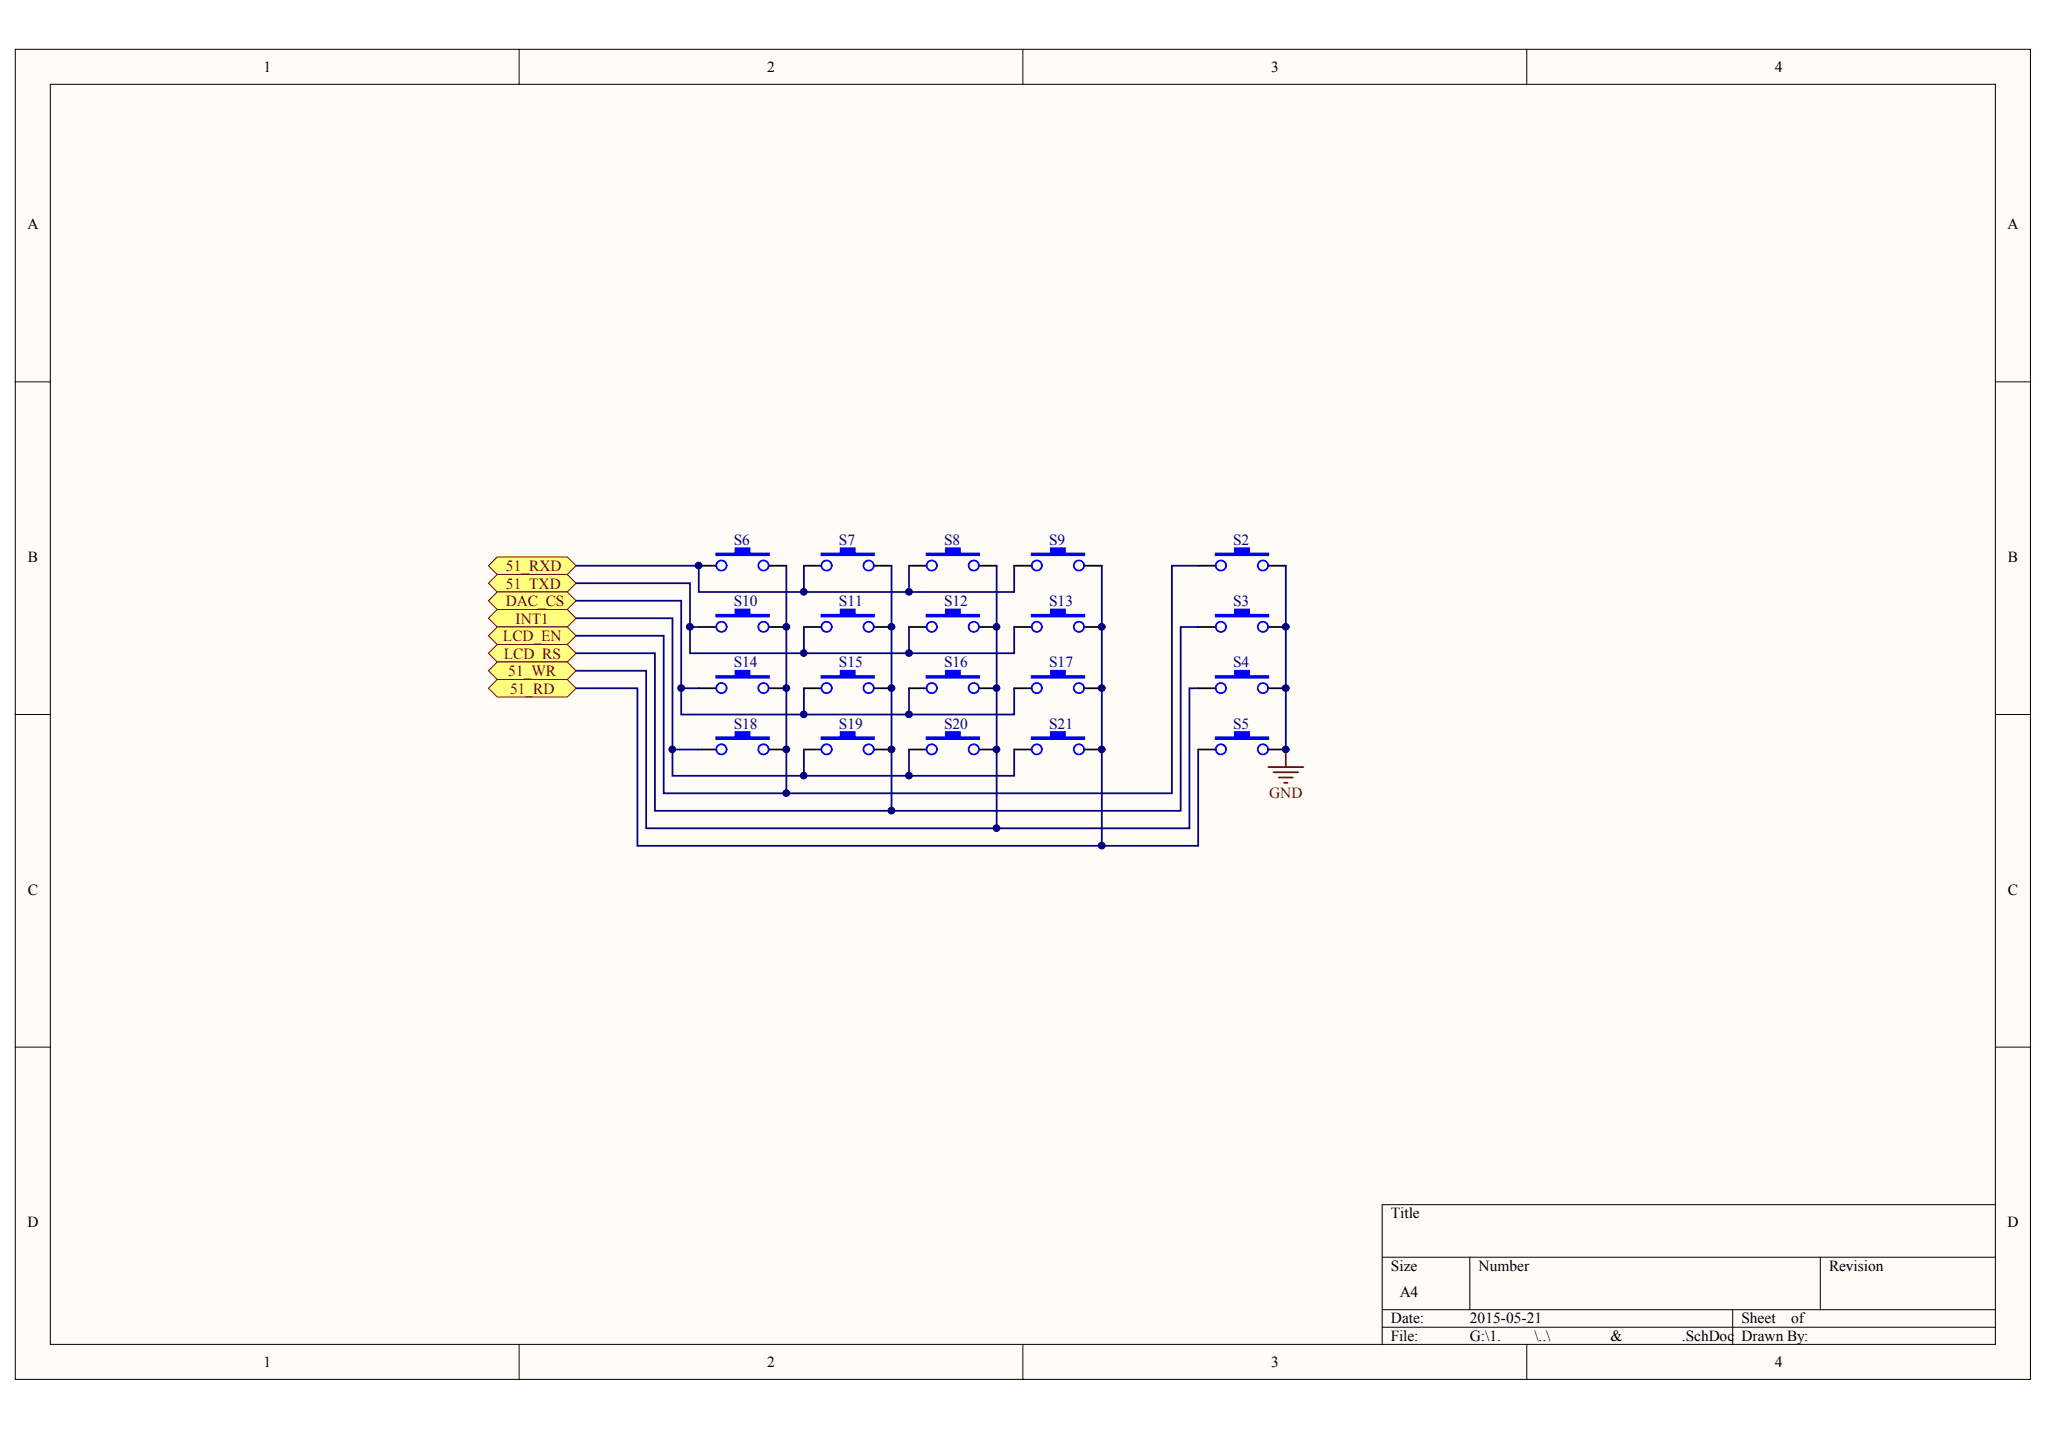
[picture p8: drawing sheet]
<svg xmlns="http://www.w3.org/2000/svg" width="289mm" height="202mm" viewBox="0 0 289 202" stroke-linecap="round" stroke-linejoin="round" font-family="sans-serif">
<defs><g id="words">
<g font-size="2.2">
<text x="37.2" y="10.1">1</text>
<text x="108.2" y="10.1">2</text>
<text x="179.3" y="10.1">3</text>
<text x="250.4" y="10.1">4</text>
<text x="3.9" y="32.3">A</text>
<text x="283.2" y="32.3">A</text>
<text x="3.9" y="79.3">B</text>
<text x="283.3" y="79.3">B</text>
<text x="3.9" y="126.2">C</text>
<text x="283.3" y="126.2">C</text>
<text x="3.9" y="173.1">D</text>
<text x="196.2" y="171.9">Title</text>
<text x="283.2" y="173.1">D</text>
<text x="196.2" y="179.3">Size</text>
<text x="208.6" y="179.3">Number</text>
<text x="258" y="179.3">Revision</text>
<text x="197.5" y="183">A4</text>
<text x="196.2" y="186.7">Date:</text>
<text x="196.2" y="189.2">File:</text>
<text x="207.4" y="186.7">2015-05-21</text>
<text x="207.4" y="189.2">G:\1.</text>
<text x="216.5" y="189.2">\..\</text>
<text x="227.2" y="189.2">&amp;</text>
<text x="237.3" y="189.2">.SchDoc</text>
<text x="245.7" y="186.7">Sheet</text>
<text x="245.7" y="189.2">Drawn By:</text>
<text x="252.7" y="186.7">of</text>
<text x="37.2" y="192.9">1</text>
<text x="108.2" y="192.9">2</text>
<text x="179.3" y="192.9">3</text>
<text x="250.4" y="192.9">4</text>
</g>
<g font-size="2.2" fill="#000080">
<text x="103.5" y="76.8">S6</text>
<text x="118.4" y="76.8">S7</text>
<text x="133.2" y="76.8">S8</text>
<text x="148" y="76.8">S9</text>
<text x="174" y="76.8">S2</text>
<text x="103.5" y="85.5">S10</text>
<text x="118.4" y="85.5">S11</text>
<text x="133.2" y="85.5">S12</text>
<text x="148" y="85.5">S13</text>
<text x="174" y="85.5">S3</text>
<text x="103.5" y="94.1">S14</text>
<text x="118.4" y="94.1">S15</text>
<text x="133.2" y="94.1">S16</text>
<text x="148" y="94.1">S17</text>
<text x="174" y="94.1">S4</text>
<text x="103.5" y="102.8">S18</text>
<text x="118.4" y="102.8">S19</text>
<text x="133.2" y="102.8">S20</text>
<text x="148" y="102.8">S21</text>
<text x="174" y="102.8">S5</text>
</g>
<g font-size="2.2" fill="#800000">
<text x="71.4" y="80.6">51_RXD</text>
<text x="71.4" y="83">51_TXD</text>
<text x="71.4" y="85.5">DAC_CS</text>
<text x="72.7" y="88">INT1</text>
<text x="71" y="90.4">LCD_EN</text>
<text x="71.1" y="92.9">LCD_RS</text>
<text x="71.7" y="95.4">51_WR</text>
<text x="71.9" y="97.8">51_RD</text>
<text x="179" y="112.6">GND</text>
</g>
</g></defs>
<g fill="#fffcf8" stroke="#000" stroke-width=".14">
<path d="M2.2 7h284.2v187.6h-284.2z"/>
<path d="M7.1 11.9h274.4v177.7h-274.4z"/>
</g>
<g fill="none" stroke="#000" stroke-width=".14">
<path d="M73.2 7v4.9M144.3 7v4.9M215.4 7v4.9M2.2 53.9h4.9M281.5 53.9h5M2.2 100.8h4.9M281.5 100.8h5M2.2 147.7h4.9M281.5 147.7h5M195 177.3h86.5M207.4 177.3v7.5M256.8 177.3v7.5"/>
<path d="M281.5 169.9h-86.5v19.8M73.2 189.7v4.9M144.3 189.7v4.9M195 184.8h86.5M195 187.2h86.5M215.4 189.7v4.9M244.4 184.8v4.9"/>
</g>
<g fill="none" stroke="#000" stroke-width=".25">
<path d="M98.6 79.8h2.4M108.5 79.8h2.4M113.4 79.8h2.5M123.3 79.8h2.5M128.2 79.8h2.5M138.1 79.8h2.5M143.1 79.8h2.4M153 79.8h2.4M169 79.8h2.5M178.9 79.8h2.5M98.6 88.4h2.4M98.6 97.1h2.4"/>
<path d="M108.5 88.4h2.4M108.5 97.1h2.4M113.4 88.4h2.5M113.4 97.1h2.5M123.3 88.4h2.5M123.3 97.1h2.5M128.2 88.4h2.5M128.2 97.1h2.5M138.1 88.4h2.5M138.1 97.1h2.5M143.1 88.4h2.4M143.1 97.1h2.4"/>
<path d="M153 88.4h2.4M153 97.1h2.4M169 88.4h2.5M169 97.1h2.5M178.9 88.4h2.5M178.9 97.1h2.5M98.6 105.7h2.4M108.5 105.7h2.4M113.4 105.7h2.5M123.3 105.7h2.5M128.2 105.7h2.5M138.1 105.7h2.5"/>
<path d="M143.1 105.7h2.4M153 105.7h2.4M169 105.7h2.5M178.9 105.7h2.5"/>
</g>
<g fill="#00f" stroke="#00f" stroke-width=".25">
<path d="M115.9 78.1h2.7v-.8h2v.8h2.7v.2h-7.4z" fill-rule="evenodd"/>
<path d="M130.7 78.1h2.7v-.8h2v.8h2.7v.2h-7.4z" fill-rule="evenodd"/>
<path d="M145.5 78.1h2.8v-.8h1.9v.8h2.8v.2h-7.5z" fill-rule="evenodd"/>
<path d="M101 78.1h2.8v-.8h1.9v.8h2.8v.2h-7.5z" fill-rule="evenodd"/>
<path d="M115.9 86.7h2.7v-.7h2v.7h2.7v.3h-7.4z" fill-rule="evenodd"/>
<path d="M130.7 86.7h2.7v-.7h2v.7h2.7v.3h-7.4z" fill-rule="evenodd"/>
<path d="M145.5 86.7h2.8v-.7h1.9v.7h2.8v.3h-7.5z" fill-rule="evenodd"/>
<path d="M101 86.7h2.8v-.7h1.9v.7h2.8v.3h-7.5z" fill-rule="evenodd"/>
<path d="M115.9 95.4h2.7v-.8h2v.8h2.7v.2h-7.4z" fill-rule="evenodd"/>
<path d="M130.7 95.4h2.7v-.8h2v.8h2.7v.2h-7.4z" fill-rule="evenodd"/>
<path d="M145.5 95.4h2.8v-.8h1.9v.8h2.8v.2h-7.5z" fill-rule="evenodd"/>
<path d="M101 95.4h2.8v-.8h1.9v.8h2.8v.2h-7.5z" fill-rule="evenodd"/>
<path d="M115.9 104h2.7v-.7h2v.7h2.7v.2h-7.4z" fill-rule="evenodd"/>
<path d="M130.7 104h2.7v-.7h2v.7h2.7v.2h-7.4z" fill-rule="evenodd"/>
<path d="M145.5 104h2.8v-.7h1.9v.7h2.8v.2h-7.5z" fill-rule="evenodd"/>
<path d="M101 104h2.8v-.7h1.9v.7h2.8v.2h-7.5z" fill-rule="evenodd"/>
<path d="M171.5 78.1h2.7v-.8h2v.8h2.7v.2h-7.4z" fill-rule="evenodd"/>
<path d="M171.5 86.7h2.7v-.7h2v.7h2.7v.3h-7.4z" fill-rule="evenodd"/>
<path d="M171.5 95.4h2.7v-.8h2v.8h2.7v.2h-7.4z" fill-rule="evenodd"/>
<path d="M171.5 104h2.7v-.7h2v.7h2.7v.2h-7.4z" fill-rule="evenodd"/>
</g>
<g fill="none" stroke="#00f" stroke-width=".25">
<circle cx="101.8" cy="79.8" r=".72"/>
<circle cx="107.7" cy="79.8" r=".72"/>
<circle cx="116.6" cy="79.8" r=".72"/>
<circle cx="122.6" cy="79.8" r=".72"/>
<circle cx="131.5" cy="79.8" r=".72"/>
<circle cx="137.4" cy="79.8" r=".72"/>
<circle cx="146.3" cy="79.8" r=".72"/>
<circle cx="152.2" cy="79.8" r=".72"/>
<circle cx="172.2" cy="79.8" r=".72"/>
<circle cx="178.2" cy="79.8" r=".72"/>
<circle cx="101.8" cy="97.1" r=".72"/>
<circle cx="101.8" cy="88.4" r=".72"/>
<circle cx="107.7" cy="97.1" r=".72"/>
<circle cx="107.7" cy="88.4" r=".72"/>
<circle cx="116.6" cy="97.1" r=".72"/>
<circle cx="116.6" cy="88.4" r=".72"/>
<circle cx="122.6" cy="97.1" r=".72"/>
<circle cx="122.6" cy="88.4" r=".72"/>
<circle cx="131.5" cy="97.1" r=".72"/>
<circle cx="131.5" cy="88.4" r=".72"/>
<circle cx="137.4" cy="97.1" r=".72"/>
<circle cx="137.4" cy="88.4" r=".72"/>
<circle cx="146.3" cy="97.1" r=".72"/>
<circle cx="146.3" cy="88.4" r=".72"/>
<circle cx="152.2" cy="97.1" r=".72"/>
<circle cx="152.2" cy="88.4" r=".72"/>
<circle cx="172.2" cy="97.1" r=".72"/>
<circle cx="172.2" cy="88.4" r=".72"/>
<circle cx="178.2" cy="97.1" r=".72"/>
<circle cx="178.2" cy="88.4" r=".72"/>
<circle cx="101.8" cy="105.7" r=".72"/>
<circle cx="107.7" cy="105.7" r=".72"/>
<circle cx="116.6" cy="105.7" r=".72"/>
<circle cx="122.6" cy="105.7" r=".72"/>
<circle cx="131.5" cy="105.7" r=".72"/>
<circle cx="137.4" cy="105.7" r=".72"/>
<circle cx="146.3" cy="105.7" r=".72"/>
<circle cx="152.2" cy="105.7" r=".72"/>
<circle cx="172.2" cy="105.7" r=".72"/>
<circle cx="178.2" cy="105.7" r=".72"/>
</g>
<g fill="none" stroke="#000080" stroke-width=".25">
<path d="M81.3 79.8h17.3v3.7h44.5v-3.7M113.4 79.8v3.7M128.2 79.8v3.7M181.4 79.8v25.9M81.3 82.3h16v9.8h45.8v-3.7M81.3 84.7h14.8v16.1h47v-3.7M81.3 87.2h13.6v22.2h48.2v-3.7M81.3 97.1h8.6v22.2h79.1v-13.6M81.3 94.6h9.9v22.2h76.6v-19.7h1.2M96.1 97.1h2.5M97.3 88.4h1.3M113.4 88.4v3.7"/>
<path d="M113.4 97.1v3.7M128.2 88.4v3.7M128.2 97.1v3.7M169 88.4h-2.4v26h-74.2v-22.3h-11.1M94.9 105.7h3.7M113.4 105.7v3.7M128.2 105.7v3.7"/>
</g>
<path d="M178.9 108.2h5M179.7 108.9h3.4M180.4 109.7h2M181.2 110.4h.4M181.4 105.7v2.5" fill="none" stroke="#800000" stroke-width=".25"/>
<g fill="#ffff80" stroke="#800000" stroke-width=".14">
<path d="M68.9 79.8l1.2-1.2h9.9l1.3 1.2-1.3 1.2h-9.9z" fill-rule="evenodd"/>
<path d="M68.9 82.3l1.2-1.3h9.9l1.3 1.3-1.3 1.2h-9.9z" fill-rule="evenodd"/>
<path d="M68.9 84.7l1.2-1.2h9.9l1.3 1.2-1.3 1.3h-9.9z" fill-rule="evenodd"/>
<path d="M68.9 87.2l1.2-1.2h9.9l1.3 1.2-1.3 1.2h-9.9z" fill-rule="evenodd"/>
<path d="M68.9 89.7l1.2-1.3h9.9l1.3 1.3-1.3 1.2h-9.9z" fill-rule="evenodd"/>
<path d="M68.9 92.1l1.2-1.2h9.9l1.3 1.2-1.3 1.3h-9.9z" fill-rule="evenodd"/>
<path d="M68.9 94.6l1.2-1.2h9.9l1.3 1.2-1.3 1.3h-9.9z" fill-rule="evenodd"/>
<path d="M68.9 97.1l1.2-1.2h9.9l1.3 1.2-1.3 1.2h-9.9z" fill-rule="evenodd"/>
</g>
<path d="M110.9 79.8v32.1M125.8 79.8v34.6M140.6 79.8v37M155.4 79.8v39.5M169 79.8h-3.7v32.1h-71.7v-22.2h-12.3" fill="none" stroke="#000080" stroke-width=".25"/>
<g fill="#000080" stroke="#000080" stroke-width=".14">
<circle cx="94.8" cy="105.7" r=".47"/>
<circle cx="96.1" cy="97.1" r=".48"/>
<circle cx="97.3" cy="88.4" r=".48"/>
<circle cx="98.6" cy="79.8" r=".47"/>
<circle cx="110.9" cy="111.9" r=".48"/>
<circle cx="110.9" cy="105.7" r=".48"/>
<circle cx="110.9" cy="97.1" r=".48"/>
<circle cx="110.9" cy="88.4" r=".48"/>
<circle cx="113.4" cy="109.4" r=".47"/>
<circle cx="113.4" cy="100.8" r=".47"/>
<circle cx="113.4" cy="92.1" r=".47"/>
<circle cx="113.4" cy="83.5" r=".47"/>
<circle cx="125.8" cy="114.3" r=".48"/>
<circle cx="125.8" cy="105.7" r=".48"/>
<circle cx="125.8" cy="97.1" r=".48"/>
<circle cx="125.8" cy="88.4" r=".48"/>
<circle cx="128.2" cy="109.4" r=".48"/>
<circle cx="128.2" cy="100.8" r=".48"/>
<circle cx="128.2" cy="92.1" r=".48"/>
<circle cx="128.2" cy="83.5" r=".48"/>
<circle cx="140.6" cy="116.8" r=".47"/>
<circle cx="140.6" cy="105.7" r=".47"/>
<circle cx="140.6" cy="97.1" r=".47"/>
<circle cx="140.6" cy="88.4" r=".47"/>
<circle cx="155.4" cy="119.3" r=".48"/>
<circle cx="155.4" cy="105.7" r=".48"/>
<circle cx="155.4" cy="97.1" r=".48"/>
<circle cx="155.4" cy="88.4" r=".48"/>
<circle cx="181.4" cy="105.7" r=".48"/>
<circle cx="181.4" cy="97.1" r=".48"/>
<circle cx="181.4" cy="88.4" r=".48"/>
</g>
<use href="#words"/>
</svg>
